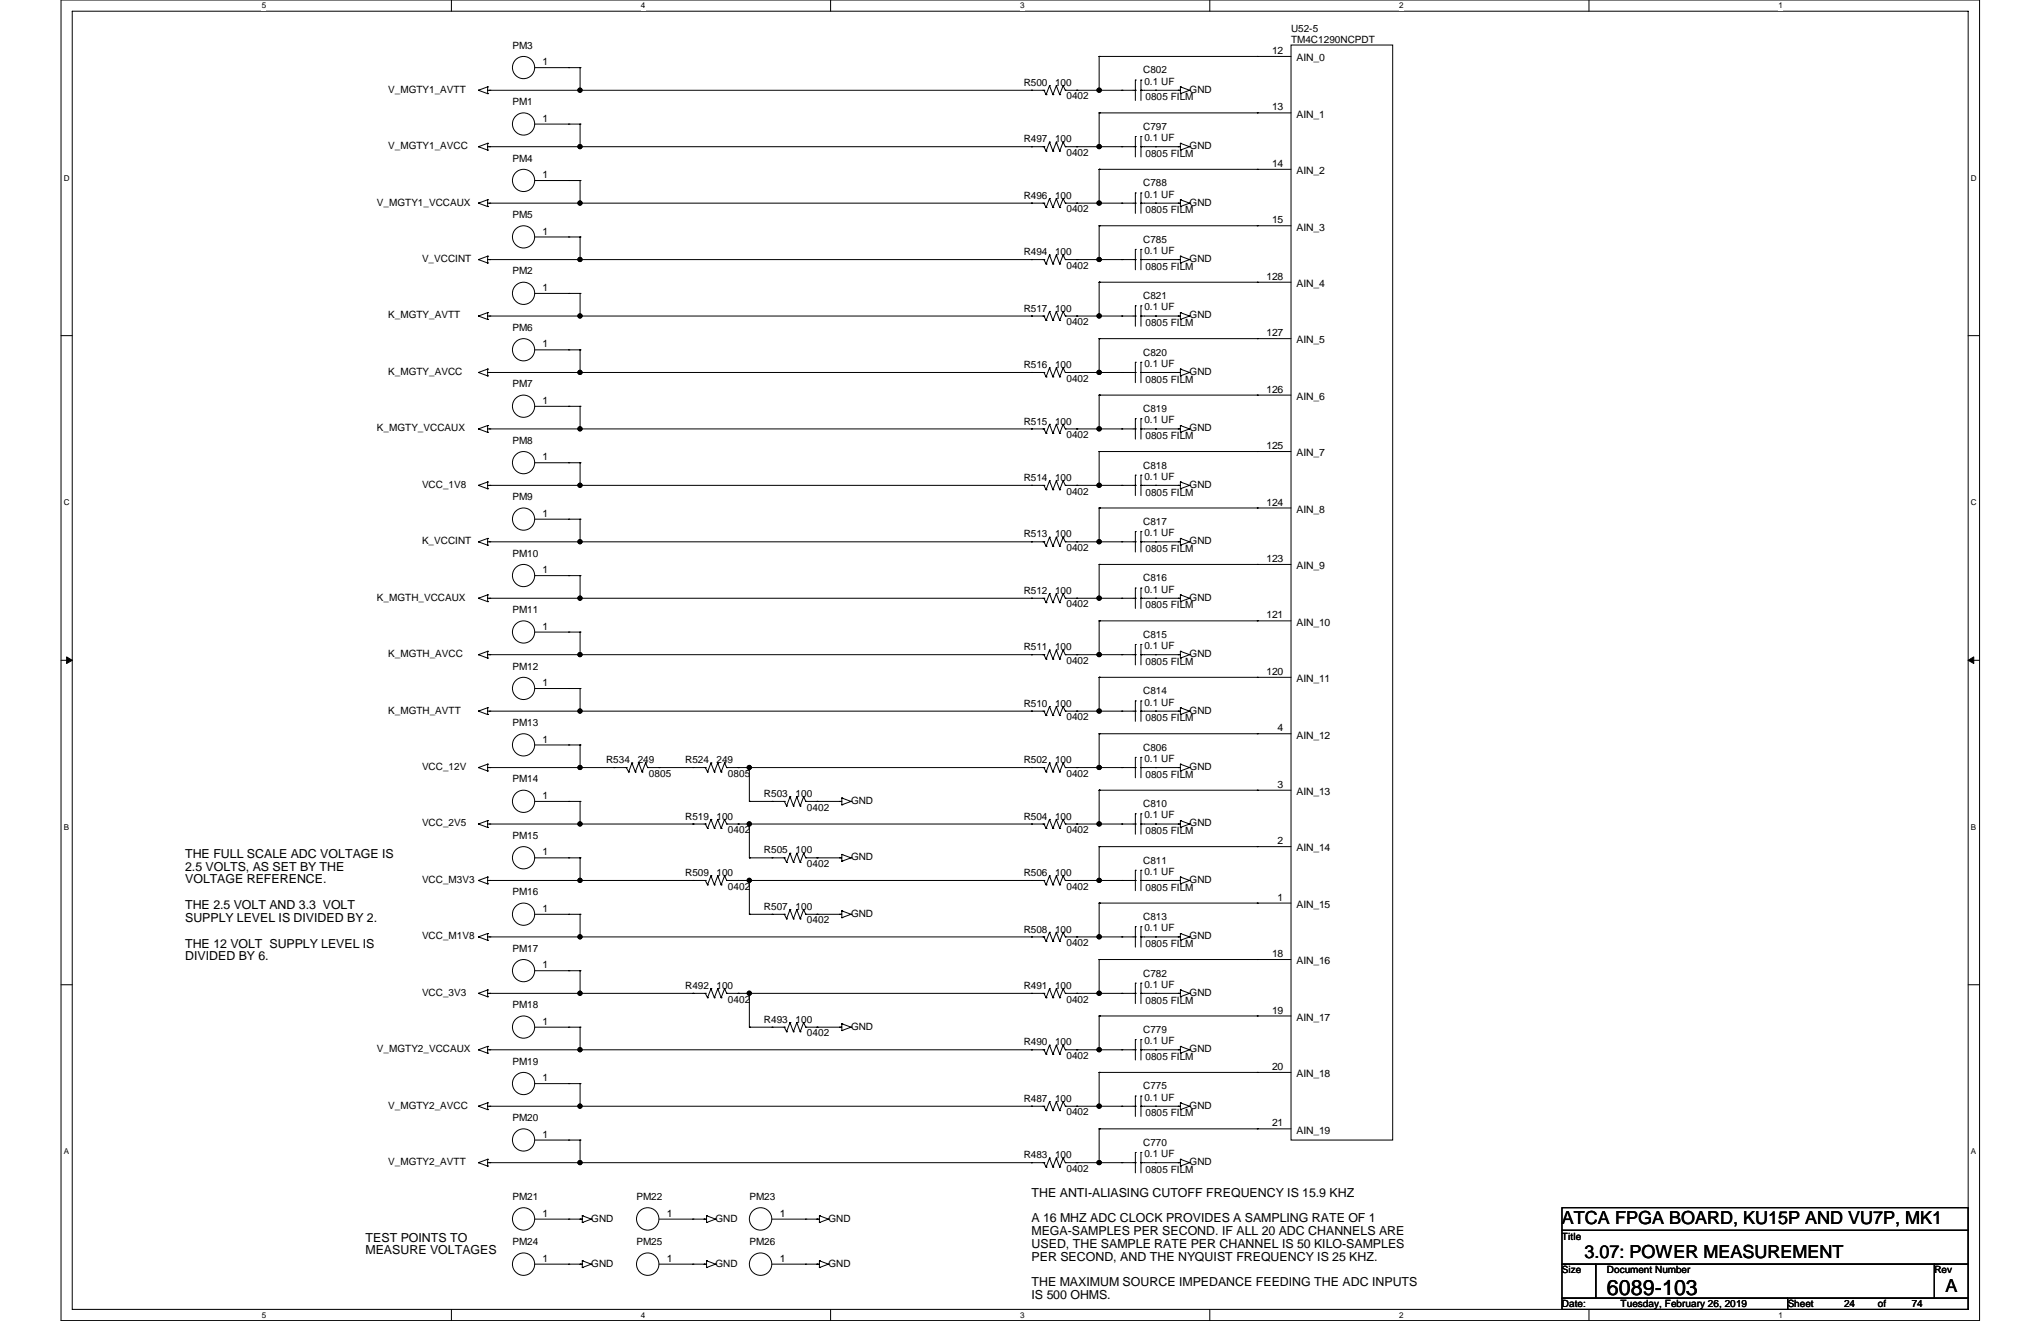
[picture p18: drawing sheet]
<svg xmlns="http://www.w3.org/2000/svg" width="432mm" height="279mm" viewBox="0 0 432 279" stroke-linecap="round" stroke-linejoin="round" font-family="sans-serif">
<defs><g id="words">
<text font-size="4.5" x="340" y="273.9">6089-103</text>
<g font-size="3.8">
<text x="330.5" y="258.8">ATCA FPGA BOARD, KU15P AND VU7P, MK1</text>
<text x="335.2" y="266">3.07: POWER MEASUREMENT</text>
<text x="411.6" y="273.2">A</text>
</g>
<g font-size="2.6">
<text x="39.2" y="181.4">THE FULL SCALE ADC VOLTAGE IS</text>
<text x="39.2" y="184.1">2.5 VOLTS, AS SET BY THE</text>
<text x="39.2" y="186.9">VOLTAGE REFERENCE.</text>
<text x="39.2" y="192.3">THE 2.5 VOLT AND 3.3 VOLT</text>
<text x="39.2" y="195">SUPPLY LEVEL IS DIVIDED BY 2.</text>
<text x="39.2" y="200.4">THE 12 VOLT SUPPLY LEVEL IS</text>
<text x="39.2" y="203.1">DIVIDED BY 6.</text>
<text x="218.2" y="253.1">THE ANTI-ALIASING CUTOFF FREQUENCY IS 15.9 KHZ</text>
<text x="77.3" y="262.6">TEST POINTS TO</text>
<text x="218.2" y="258.5">A 16 MHZ ADC CLOCK PROVIDES A SAMPLING RATE OF 1</text>
<text x="218.2" y="261.2">MEGA-SAMPLES PER SECOND. IF ALL 20 ADC CHANNELS ARE</text>
<text x="218.2" y="263.9">USED, THE SAMPLE RATE PER CHANNEL IS 50 KILO-SAMPLES</text>
<text x="77.3" y="265.3">MEASURE VOLTAGES</text>
<text x="218.2" y="266.6">PER SECOND, AND THE NYQUIST FREQUENCY IS 25 KHZ.</text>
<text x="218.2" y="272">THE MAXIMUM SOURCE IMPEDANCE FEEDING THE ADC INPUTS</text>
<text x="218.2" y="274.7">IS 500 OHMS.</text>
</g>
<g font-size="2.2">
<text x="269.1" y="11.4">12</text>
<text x="114.8" y="13.8">1</text>
<text x="274.3" y="13">AIN_0</text>
<text x="269.1" y="23.4">13</text>
<text x="114.8" y="25.7">1</text>
<text x="274.3" y="24.9">AIN_1</text>
<text x="269.1" y="35.3">14</text>
<text x="114.8" y="37.7">1</text>
<text x="274.3" y="36.8">AIN_2</text>
<text x="269.1" y="47.2">15</text>
<text x="114.8" y="49.6">1</text>
<text x="274.3" y="48.8">AIN_3</text>
<text x="267.9" y="59.2">128</text>
<text x="114.8" y="61.6">1</text>
<text x="274.3" y="60.7">AIN_4</text>
<text x="267.9" y="71.1">127</text>
<text x="114.8" y="73.5">1</text>
<text x="274.3" y="72.6">AIN_5</text>
<text x="267.9" y="83.1">126</text>
<text x="114.8" y="85.4">1</text>
<text x="274.3" y="84.6">AIN_6</text>
<text x="267.9" y="95">125</text>
<text x="114.8" y="97.4">1</text>
<text x="274.3" y="96.5">AIN_7</text>
<text x="267.9" y="106.9">124</text>
<text x="114.8" y="109.3">1</text>
<text x="274.3" y="108.5">AIN_8</text>
<text x="267.9" y="118.9">123</text>
<text x="114.8" y="121.2">1</text>
<text x="274.3" y="120.4">AIN_9</text>
<text x="267.9" y="130.8">121</text>
<text x="114.8" y="133.2">1</text>
<text x="274.3" y="132.3">AIN_10</text>
<text x="267.9" y="142.7">120</text>
<text x="114.8" y="145.1">1</text>
<text x="274.3" y="144.3">AIN_11</text>
<text x="270.3" y="154.7">4</text>
<text x="114.8" y="157.1">1</text>
<text x="274.3" y="156.2">AIN_12</text>
<text x="270.3" y="166.6">3</text>
<text x="114.8" y="169">1</text>
<text x="274.3" y="168.1">AIN_13</text>
<text x="270.3" y="178.6">2</text>
<text x="114.8" y="180.9">1</text>
<text x="274.3" y="180.1">AIN_14</text>
<text x="270.3" y="190.5">1</text>
<text x="114.8" y="192.9">1</text>
<text x="274.3" y="192">AIN_15</text>
<text x="269.1" y="202.4">18</text>
<text x="274.3" y="204">AIN_16</text>
<text x="114.8" y="204.8">1</text>
<text x="269.1" y="214.4">19</text>
<text x="274.3" y="215.9">AIN_17</text>
<text x="114.8" y="216.7">1</text>
<text x="269.1" y="226.3">20</text>
<text x="274.3" y="227.8">AIN_18</text>
<text x="114.8" y="228.7">1</text>
<text x="269.1" y="238.3">21</text>
<text x="274.3" y="239.8">AIN_19</text>
<text x="114.8" y="240.6">1</text>
<text x="114.8" y="257.3">1</text>
<text x="141.1" y="257.3">1</text>
<text x="165" y="257.3">1</text>
<text x="114.8" y="266.9">1</text>
<text x="141.1" y="266.9">1</text>
<text x="165" y="266.9">1</text>
</g>
<g font-size="2.1">
<text x="108.4" y="10.3">PM3</text>
<text x="273.1" y="6.7">U52-5</text>
<text x="273.1" y="9.1">TM4C1290NCPDT</text>
<text x="241.9" y="15.5">C802</text>
<text x="242.1" y="17.9">0.1 UF</text>
<text x="82.1" y="19.6">V_MGTY1_AVTT</text>
<text x="108.4" y="22.2">PM1</text>
<text x="216.6" y="18.2">R500</text>
<text x="223.2" y="18.2">100</text>
<text x="225.6" y="21">0402</text>
<text x="242.4" y="21.3">0805 FILM</text>
<text x="251.7" y="19.6">GND</text>
<text x="241.9" y="27.5">C797</text>
<text x="242.1" y="29.8">0.1 UF</text>
<text x="82.1" y="31.5">V_MGTY1_AVCC</text>
<text x="108.4" y="34.2">PM4</text>
<text x="216.6" y="30.1">R497</text>
<text x="223.2" y="30.1">100</text>
<text x="225.6" y="33">0402</text>
<text x="242.4" y="33.2">0805 FILM</text>
<text x="251.7" y="31.5">GND</text>
<text x="241.9" y="39.4">C788</text>
<text x="242.1" y="41.8">0.1 UF</text>
<text x="79.8" y="43.5">V_MGTY1_VCCAUX</text>
<text x="108.4" y="46.1">PM5</text>
<text x="216.6" y="42">R496</text>
<text x="223.2" y="42">100</text>
<text x="225.6" y="44.9">0402</text>
<text x="242.4" y="45.1">0805 FILM</text>
<text x="251.7" y="43.5">GND</text>
<text x="216.6" y="54">R494</text>
<text x="223.2" y="54">100</text>
<text x="241.9" y="51.4">C785</text>
<text x="242.1" y="53.7">0.1 UF</text>
<text x="89.3" y="55.4">V_VCCINT</text>
<text x="108.4" y="58">PM2</text>
<text x="225.6" y="56.9">0402</text>
<text x="242.4" y="57.1">0805 FILM</text>
<text x="251.7" y="55.4">GND</text>
<text x="216.6" y="65.9">R517</text>
<text x="223.2" y="65.9">100</text>
<text x="241.9" y="63.3">C821</text>
<text x="242.1" y="65.7">0.1 UF</text>
<text x="82.1" y="67.4">K_MGTY_AVTT</text>
<text x="108.4" y="70">PM6</text>
<text x="225.6" y="68.8">0402</text>
<text x="242.4" y="69">0805 FILM</text>
<text x="251.7" y="67.4">GND</text>
<text x="216.6" y="77.9">R516</text>
<text x="223.2" y="77.9">100</text>
<text x="241.9" y="75.2">C820</text>
<text x="242.1" y="77.6">0.1 UF</text>
<text x="82.1" y="79.3">K_MGTY_AVCC</text>
<text x="108.4" y="81.9">PM7</text>
<text x="225.6" y="80.7">0402</text>
<text x="242.4" y="80.9">0805 FILM</text>
<text x="251.7" y="79.3">GND</text>
<text x="216.6" y="89.8">R515</text>
<text x="223.2" y="89.8">100</text>
<text x="241.9" y="87.2">C819</text>
<text x="242.1" y="89.5">0.1 UF</text>
<text x="79.8" y="91.2">K_MGTY_VCCAUX</text>
<text x="108.4" y="93.9">PM8</text>
<text x="225.6" y="92.7">0402</text>
<text x="242.4" y="92.9">0805 FILM</text>
<text x="251.7" y="91.2">GND</text>
<text x="216.6" y="101.7">R514</text>
<text x="223.2" y="101.7">100</text>
<text x="241.9" y="99.1">C818</text>
<text x="242.1" y="101.5">0.1 UF</text>
<text x="89.3" y="103.2">VCC_1V8</text>
<text x="108.4" y="105.8">PM9</text>
<text x="225.6" y="104.6">0402</text>
<text x="242.4" y="104.8">0805 FILM</text>
<text x="251.7" y="103.2">GND</text>
<text x="216.6" y="113.7">R513</text>
<text x="223.2" y="113.7">100</text>
<text x="241.9" y="111">C817</text>
<text x="242.1" y="113.4">0.1 UF</text>
<text x="89.3" y="115.1">K_VCCINT</text>
<text x="108.4" y="117.7">PM10</text>
<text x="225.6" y="116.5">0402</text>
<text x="242.4" y="116.8">0805 FILM</text>
<text x="251.7" y="115.1">GND</text>
<text x="216.6" y="125.6">R512</text>
<text x="223.2" y="125.6">100</text>
<text x="241.9" y="123">C816</text>
<text x="242.1" y="125.3">0.1 UF</text>
<text x="79.8" y="127">K_MGTH_VCCAUX</text>
<text x="108.4" y="129.7">PM11</text>
<text x="225.6" y="128.5">0402</text>
<text x="242.4" y="128.7">0805 FILM</text>
<text x="251.7" y="127">GND</text>
<text x="216.6" y="137.5">R511</text>
<text x="223.2" y="137.5">100</text>
<text x="241.9" y="134.9">C815</text>
<text x="242.1" y="137.3">0.1 UF</text>
<text x="82.1" y="139">K_MGTH_AVCC</text>
<text x="108.4" y="141.6">PM12</text>
<text x="225.6" y="140.4">0402</text>
<text x="242.4" y="140.6">0805 FILM</text>
<text x="251.7" y="139">GND</text>
<text x="216.6" y="149.5">R510</text>
<text x="223.2" y="149.5">100</text>
<text x="241.9" y="146.9">C814</text>
<text x="242.1" y="149.2">0.1 UF</text>
<text x="82.1" y="150.9">K_MGTH_AVTT</text>
<text x="108.4" y="153.5">PM13</text>
<text x="225.6" y="152.4">0402</text>
<text x="242.4" y="152.6">0805 FILM</text>
<text x="251.7" y="150.9">GND</text>
<text x="128.2" y="161.4">R534</text>
<text x="134.9" y="161.4">249</text>
<text x="144.9" y="161.4">R524</text>
<text x="151.6" y="161.4">249</text>
<text x="216.6" y="161.4">R502</text>
<text x="223.2" y="161.4">100</text>
<text x="241.9" y="158.8">C806</text>
<text x="242.1" y="161.2">0.1 UF</text>
<text x="89.3" y="162.9">VCC_12V</text>
<text x="108.4" y="165.5">PM14</text>
<text x="137.3" y="164.3">0805</text>
<text x="154" y="164.3">0805</text>
<text x="225.6" y="164.3">0402</text>
<text x="242.4" y="164.5">0805 FILM</text>
<text x="251.7" y="162.9">GND</text>
<text x="144.9" y="173.4">R519</text>
<text x="151.6" y="173.4">100</text>
<text x="161.6" y="168.6">R503</text>
<text x="168.3" y="168.6">100</text>
<text x="170.7" y="171.4">0402</text>
<text x="180" y="170">GND</text>
<text x="216.6" y="173.4">R504</text>
<text x="223.2" y="173.4">100</text>
<text x="241.9" y="170.7">C810</text>
<text x="242.1" y="173.1">0.1 UF</text>
<text x="89.3" y="174.8">VCC_2V5</text>
<text x="108.4" y="177.4">PM15</text>
<text x="154" y="176.2">0402</text>
<text x="225.6" y="176.2">0402</text>
<text x="242.4" y="176.4">0805 FILM</text>
<text x="251.7" y="174.8">GND</text>
<text x="144.9" y="185.3">R509</text>
<text x="151.6" y="185.3">100</text>
<text x="161.6" y="180.5">R505</text>
<text x="168.3" y="180.5">100</text>
<text x="170.7" y="183.4">0402</text>
<text x="180" y="181.9">GND</text>
<text x="216.6" y="185.3">R506</text>
<text x="223.2" y="185.3">100</text>
<text x="241.9" y="182.7">C811</text>
<text x="242.1" y="185">0.1 UF</text>
<text x="89.3" y="186.7">VCC_M3V3</text>
<text x="108.4" y="189.4">PM16</text>
<text x="154" y="188.2">0402</text>
<text x="225.6" y="188.2">0402</text>
<text x="242.4" y="188.4">0805 FILM</text>
<text x="251.7" y="186.7">GND</text>
<text x="161.6" y="192.4">R507</text>
<text x="168.3" y="192.4">100</text>
<text x="170.7" y="195.3">0402</text>
<text x="180" y="193.9">GND</text>
<text x="216.6" y="197.2">R508</text>
<text x="223.2" y="197.2">100</text>
<text x="241.9" y="194.6">C813</text>
<text x="242.1" y="197">0.1 UF</text>
<text x="89.3" y="198.7">VCC_M1V8</text>
<text x="108.4" y="201.3">PM17</text>
<text x="225.6" y="200.1">0402</text>
<text x="242.4" y="200.3">0805 FILM</text>
<text x="251.7" y="198.7">GND</text>
<text x="144.9" y="209.2">R492</text>
<text x="151.6" y="209.2">100</text>
<text x="216.6" y="209.2">R491</text>
<text x="223.2" y="209.2">100</text>
<text x="241.9" y="206.5">C782</text>
<text x="242.1" y="208.9">0.1 UF</text>
<text x="89.3" y="210.6">VCC_3V3</text>
<text x="108.4" y="213.2">PM18</text>
<text x="154" y="212">0402</text>
<text x="225.6" y="212">0402</text>
<text x="242.4" y="212.3">0805 FILM</text>
<text x="251.7" y="210.6">GND</text>
<text x="161.6" y="216.3">R493</text>
<text x="168.3" y="216.3">100</text>
<text x="170.7" y="219.2">0402</text>
<text x="180" y="217.8">GND</text>
<text x="216.6" y="221.1">R490</text>
<text x="223.2" y="221.1">100</text>
<text x="241.9" y="218.5">C779</text>
<text x="242.1" y="220.9">0.1 UF</text>
<text x="79.8" y="222.5">V_MGTY2_VCCAUX</text>
<text x="108.4" y="225.2">PM19</text>
<text x="225.6" y="224">0402</text>
<text x="242.4" y="224.2">0805 FILM</text>
<text x="251.7" y="222.5">GND</text>
<text x="216.6" y="233">R487</text>
<text x="223.2" y="233">100</text>
<text x="241.9" y="230.4">C775</text>
<text x="242.1" y="232.8">0.1 UF</text>
<text x="82.1" y="234.5">V_MGTY2_AVCC</text>
<text x="108.4" y="237.1">PM20</text>
<text x="225.6" y="235.9">0402</text>
<text x="242.4" y="236.1">0805 FILM</text>
<text x="251.7" y="234.5">GND</text>
<text x="216.6" y="245">R483</text>
<text x="223.2" y="245">100</text>
<text x="241.9" y="242.4">C770</text>
<text x="242.1" y="244.7">0.1 UF</text>
<text x="82.1" y="246.4">V_MGTY2_AVTT</text>
<text x="225.6" y="247.9">0402</text>
<text x="242.4" y="248.1">0805 FILM</text>
<text x="251.7" y="246.4">GND</text>
<text x="108.4" y="253.8">PM21</text>
<text x="134.7" y="253.8">PM22</text>
<text x="158.5" y="253.8">PM23</text>
<text x="108.4" y="263.4">PM24</text>
<text x="125.1" y="258.4">GND</text>
<text x="134.7" y="263.4">PM25</text>
<text x="151.4" y="258.4">GND</text>
<text x="158.5" y="263.4">PM26</text>
<text x="175.3" y="258.4">GND</text>
<text x="330.5" y="262.2">Title</text>
<text x="125.1" y="267.9">GND</text>
<text x="151.4" y="267.9">GND</text>
<text x="175.3" y="267.9">GND</text>
<text x="330.5" y="269.3">Size</text>
<text x="340" y="269.3">Document Number</text>
<text x="409.2" y="269.3">Rev</text>
<text x="330.5" y="276.5">Date:</text>
<text x="342.9" y="276.5">Tuesday, February 26, 2019</text>
<text x="378.2" y="276.5">Sheet</text>
<text x="390.1" y="276.5">24</text>
<text x="397.3" y="276.5">of</text>
<text x="404.5" y="276.5">74</text>
</g>
<g font-size="1.7">
<text x="55.4" y="1.8">5</text>
<text x="135.6" y="1.8">4</text>
<text x="215.8" y="1.8">3</text>
<text x="296" y="1.8">2</text>
<text x="376.3" y="1.8">1</text>
<text x="13.5" y="38.2">D</text>
<text x="417" y="38.2">D</text>
<text x="13.5" y="106.8">C</text>
<text x="417" y="106.8">C</text>
<text x="13.5" y="175.5">B</text>
<text x="417" y="175.5">B</text>
<text x="13.5" y="244.1">A</text>
<text x="417" y="244.1">A</text>
<text x="55.4" y="278.7">5</text>
<text x="135.6" y="278.7">4</text>
<text x="215.8" y="278.7">3</text>
<text x="296" y="278.7">2</text>
<text x="376.3" y="278.7">1</text>
</g>
</g></defs>
<path d="M12.9 0h405.9v279.3h-405.9zM15.3 2.4h401.1v274.5h-401.1z" fill="none" stroke="#000" stroke-width=".21"/>
<g fill="#fff">
<path d="M55.4 .3h.9v1.9h-.9z"/>
<path d="M55.4 277.2h.9v1.9h-.9z"/>
</g>
<path d="M95.5 0v2.4M95.5 276.9v2.4" fill="none" stroke="#000" stroke-width=".21"/>
<g fill="#fff">
<path d="M135.6 .3h.9v1.9h-.9z"/>
<path d="M135.6 277.2h.9v1.9h-.9z"/>
</g>
<path d="M175.7 0v2.4M175.7 276.9v2.4" fill="none" stroke="#000" stroke-width=".21"/>
<g fill="#fff">
<path d="M215.8 .3h.9v1.9h-.9z"/>
<path d="M215.8 277.2h.9v1.9h-.9z"/>
</g>
<path d="M255.9 0v2.4M255.9 276.9v2.4" fill="none" stroke="#000" stroke-width=".21"/>
<g fill="#fff">
<path d="M296 .3h1v1.9h-1z"/>
<path d="M296 277.2h1v1.9h-1z"/>
</g>
<path d="M336.2 0v2.4M336.2 276.9v2.4" fill="none" stroke="#000" stroke-width=".21"/>
<g fill="#fff">
<path d="M376.3 .3h.9v1.9h-.9z"/>
<path d="M376.3 277.2h.9v1.9h-.9z"/>
<path d="M13.5 36.7h1.2v1.9h-1.2z"/>
<path d="M417 36.7h1.2v1.9h-1.2z"/>
<path d="M13.5 105.3h1.2v1.9h-1.2z"/>
<path d="M417 105.3h1.2v1.9h-1.2z"/>
</g>
<path d="M12.9 71h2.4M416.4 71h2.4" fill="none" stroke="#000" stroke-width=".21"/>
<g fill="#fff">
<path d="M13.5 173.9h1.1v2h-1.1z"/>
<path d="M417 173.9h1.1v2h-1.1z"/>
</g>
<path d="M12.9 139.7h2.4M416.4 139.7h2.4" fill="none" stroke="#000" stroke-width=".21"/>
<path d="M14.1 138.9v1.4l1.2-.6zM416.4 139.7l1.2 .6v-1.4z" fill="#000" stroke="#000" stroke-width=".21"/>
<g fill="#fff">
<path d="M13.5 242.6h1.1v1.9h-1.1z"/>
<path d="M417 242.6h1.1v1.9h-1.1z"/>
</g>
<g fill="none" stroke="#000" stroke-width=".21">
<path d="M101.2 19.1h.1M101.2 19.1l2 .7M103.2 19.8h.1M103.2 18.4h.1M103.2 18.4v1.4M103.2 18.4l-2 .7M103.6 19.1h.1M113.2 14.3h9.5M120.4 14.3h.1M122.7 14.3h.1M122.7 14.3v4.8M122.7 19.1h.1"/>
<path d="M218.2 19.1h.1M220.9 19.1h.1M220.9 19.1h-117.7M220.9 19.1l.4 .9M222 18.1h.1M222 18.1l-.7 1.9M222 18.1l.8 1.9M223.5 18.1h.1M223.5 18.1l-.7 1.9M223.5 18.1l.7 1.9M224.9 18.1h.1M224.9 18.1l-.7 1.9"/>
<path d="M224.9 18.1l.5 1M225.4 19.1h.1M225.4 19.1h14.8M227.8 19.1h.1M232.5 19.1h.1M232.5 11.9h.1M232.5 11.9h40.6M232.5 11.9v7.2M237.3 19.1h.1M240.2 19.1h.1M240.2 16.9h.1M240.2 16.9v4.4"/>
<path d="M241.4 16.9h.1M241.4 19.1h.1M241.4 19.1h8.3M241.4 16.9v4.4M244.5 19.1h.1M249.3 19.1h.1M249.7 19.8h.1M249.7 18.4h.1M249.7 18.4v1.4M249.7 18.4l2 .7M251.7 19.1h.1M251.7 19.1l-2 .7"/>
<path d="M266 11.9h.1M273.1 9.5h21.5v231.6h-21.5zM101.2 31h.1M101.2 31l2 .7M103.2 31.7h.1M103.2 30.3h.1M103.2 30.3v1.4M103.2 30.3l-2 .7M103.6 31h.1M113.2 38.2h9.5M113.2 26.2h9.5M120.4 38.2h.1"/>
<path d="M120.4 26.2h.1M122.7 31h.1M122.7 38.2h.1M122.7 26.2h.1M122.7 26.2v4.8M122.7 38.2v4.8M218.2 31h.1M220.9 31h.1M220.9 31h-117.7M220.9 31l.4 1M221.3 20h.1M221.3 32h.1"/>
<path d="M222 30.1h.1M222 30.1l-.7 1.9M222 30.1l.8 1.9M222.8 20h.1M222.8 32h.1M223.5 30.1h.1M223.5 30.1l-.7 1.9M223.5 30.1l.7 1.9M224.2 20h.1M224.2 32h.1M224.9 30.1h.1M224.9 30.1l-.7 1.9"/>
<path d="M224.9 30.1l.5 .9M225.4 31h.1M225.4 31h14.8M227.8 31h.1M232.5 23.9h.1M232.5 31h.1M232.5 23.9h40.6M232.5 23.9v7.1M232.5 35.8h.1M232.5 35.8h40.6M232.5 35.8v7.2M237.3 31h.1"/>
<path d="M240.2 31h.1M240.2 28.9h.1M240.2 28.9v4.3M241.4 28.9h.1M241.4 31h.1M241.4 31h8.3M241.4 28.9v4.3M244.5 31h.1M249.3 31h.1M249.7 31.7h.1M249.7 30.3h.1M249.7 30.3v1.4"/>
<path d="M249.7 30.3l2 .7M251.7 31h.1M251.7 31l-2 .7M266 23.9h.1M266 35.8h.1M101.2 54.9h.1M101.2 43h.1M101.2 54.9l2 .7M101.2 43l2 .7M103.2 55.6h.1M103.2 54.2h.1M103.2 43.7h.1"/>
<path d="M103.2 42.2h.1M103.2 42.2v1.5M103.2 54.2v1.4M103.2 54.2l-2 .7M103.2 42.2l-2 .8M103.6 54.9h.1M103.6 43h.1M113.2 50.1h9.5M120.4 50.1h.1M122.7 50.1h.1M122.7 50.1v4.8M122.7 43h.1"/>
<path d="M122.7 54.9h.1M218.2 43h.1M218.2 54.9h.1M220.9 54.9h.1M220.9 54.9h-117.7M220.9 54.9l.4 .9M220.9 43h.1M220.9 43h-117.7M220.9 43l.4 .9M221.3 55.8h.1M221.3 43.9h.1M222 53.9h.1"/>
<path d="M222 53.9l-.7 1.9M222 53.9l.8 1.9M222 42h.1M222 42l-.7 1.9M222 42l.8 1.9M222.8 55.8h.1M222.8 43.9h.1M223.5 53.9h.1M223.5 53.9l-.7 1.9M223.5 53.9l.7 1.9M223.5 42h.1M223.5 42l-.7 1.9"/>
<path d="M223.5 42l.7 1.9M224.2 55.8h.1M224.2 43.9h.1M224.9 53.9h.1M224.9 53.9l-.7 1.9M224.9 53.9l.5 1M224.9 42h.1M224.9 42l-.7 1.9M224.9 42l.5 1M225.4 54.9h.1M225.4 43h.1M225.4 54.9h14.8"/>
<path d="M227.8 43h.1M227.8 54.9h.1M232.5 59.7h.1M232.5 59.7h40.6M232.5 59.7v7.1M232.5 43h.1M232.5 47.8h.1M232.5 54.9h.1M232.5 47.8h40.6M232.5 47.8v7.1M237.3 54.9h.1M237.3 43h.1"/>
<path d="M240.2 54.9h.1M240.2 52.7h.1M240.2 43h.1M240.2 40.8h.1M240.2 43h-14.8M240.2 40.8v4.3M240.2 52.7v4.4M241.4 52.7h.1M241.4 54.9h.1M241.4 40.8h.1M241.4 43h.1M241.4 43h8.3"/>
<path d="M241.4 54.9h8.3M241.4 40.8v4.3M241.4 52.7v4.4M244.5 54.9h.1M244.5 43h.1M249.3 43h.1M249.3 54.9h.1M249.7 43.7h.1M249.7 42.2h.1M249.7 55.6h.1M249.7 54.2h.1M249.7 42.2v1.5"/>
<path d="M249.7 54.2v1.4M249.7 42.2l2 .8M249.7 54.2l2 .7M251.7 43h.1M251.7 54.9h.1M251.7 43l-2 .7M251.7 54.9l-2 .7M266 47.8h.1M266 59.7h.1M101.2 78.8h.1M101.2 66.8h.1M101.2 78.8l2 .7"/>
<path d="M101.2 66.8l2 .8M103.2 79.5h.1M103.2 78.1h.1M103.2 67.6h.1M103.2 66.1h.1M103.2 66.1v1.5M103.2 78.1v1.4M103.2 78.1l-2 .7M103.2 66.1l-2 .7M103.6 78.8h.1M103.6 66.8h.1M113.2 62.1h9.5"/>
<path d="M120.4 74h.1M120.4 62.1h.1M122.7 66.8h.1M122.7 74h.1M122.7 62.1h.1M122.7 74h-9.5M122.7 62.1v4.7M122.7 74v4.8M122.7 78.8h.1M218.2 66.8h.1M218.2 78.8h.1M220.9 66.8h.1"/>
<path d="M220.9 66.8h-117.7M220.9 66.8l.4 1M220.9 78.8h.1M220.9 78.8h-117.7M220.9 78.8l.4 .9M221.3 67.8h.1M221.3 79.7h.1M222 65.9h.1M222 65.9l-.7 1.9M222 65.9l.8 1.9M222 77.8h.1M222 77.8l-.7 1.9"/>
<path d="M222 77.8l.8 1.9M222.8 67.8h.1M222.8 79.7h.1M223.5 65.9h.1M223.5 65.9l-.7 1.9M223.5 65.9l.7 1.9M223.5 77.8h.1M223.5 77.8l-.7 1.9M223.5 77.8l.7 1.9M224.2 67.8h.1M224.2 79.7h.1M224.9 65.9h.1"/>
<path d="M224.9 65.9l-.7 1.9M224.9 65.9l.5 .9M224.9 77.8h.1M224.9 77.8l-.7 1.9M224.9 77.8l.5 1M225.4 66.8h.1M225.4 78.8h.1M225.4 66.8h14.8M225.4 78.8h14.8M227.8 66.8h.1M227.8 78.8h.1M232.5 66.8h.1"/>
<path d="M232.5 71.6h.1M232.5 71.6h40.6M232.5 71.6v7.2M232.5 78.8h.1M237.3 78.8h.1M237.3 66.8h.1M240.2 66.8h.1M240.2 64.7h.1M240.2 64.7v4.3M240.2 78.8h.1M240.2 76.6h.1M240.2 76.6v4.3"/>
<path d="M241.4 64.7h.1M241.4 66.8h.1M241.4 66.8h8.3M241.4 64.7v4.3M241.4 76.6h.1M241.4 78.8h.1M241.4 78.8h8.3M241.4 76.6v4.3M244.5 78.8h.1M244.5 66.8h.1M249.3 66.8h.1M249.3 78.8h.1"/>
<path d="M249.7 67.6h.1M249.7 66.1h.1M249.7 79.5h.1M249.7 78.1h.1M249.7 66.1v1.5M249.7 78.1v1.4M249.7 66.1l2 .7M249.7 78.1l2 .7M251.7 66.8h.1M251.7 78.8h.1M251.7 66.8l-2 .8M251.7 78.8l-2 .7"/>
<path d="M266 71.6h.1M101.2 90.7h.1M101.2 90.7l2 .7M103.2 91.4h.1M103.2 90h.1M103.2 90v1.4M103.2 90l-2 .7M103.6 90.7h.1M113.2 85.9h9.5M120.4 97.9h.1M120.4 85.9h.1M122.7 97.9h.1"/>
<path d="M122.7 85.9h.1M122.7 97.9h-9.5M122.7 85.9v4.8M122.7 97.9v4.8M122.7 90.7h.1M218.2 90.7h.1M220.9 90.7h.1M220.9 90.7h-117.7M220.9 90.7l.4 1M221.3 91.7h.1M222 89.7h.1M222 89.7l-.7 2"/>
<path d="M222 89.7l.8 2M222.8 91.7h.1M223.5 89.7h.1M223.5 89.7l-.7 2M223.5 89.7l.7 2M224.2 91.7h.1M224.9 89.7h.1M224.9 89.7l-.7 2M224.9 89.7l.5 1M225.4 90.7h.1M225.4 90.7h14.8M227.8 90.7h.1"/>
<path d="M232.5 83.6h.1M232.5 90.7h.1M232.5 95.5h.1M232.5 95.5h40.6M232.5 83.6h40.6M232.5 83.6v7.1M232.5 95.5v7.2M237.3 90.7h.1M240.2 90.7h.1M240.2 88.6h.1M240.2 88.6v4.3M241.4 88.6h.1"/>
<path d="M241.4 90.7h.1M241.4 90.7h8.3M241.4 88.6v4.3M244.5 90.7h.1M249.3 90.7h.1M249.7 91.4h.1M249.7 90h.1M249.7 90v1.4M249.7 90l2 .7M251.7 90.7h.1M251.7 90.7l-2 .7M266 95.5h.1"/>
<path d="M266 83.6h.1M101.2 102.7h.1M101.2 114.6h.1M101.2 102.7l2 .7M101.2 114.6l2 .7M103.2 103.4h.1M103.2 101.9h.1M103.2 115.3h.1M103.2 113.9h.1M103.2 101.9v1.5M103.2 113.9v1.4M103.2 101.9l-2 .8"/>
<path d="M103.2 113.9l-2 .7M103.6 102.7h.1M103.6 114.6h.1M113.2 109.8h9.5M120.4 109.8h.1M122.7 109.8h.1M122.7 109.8v4.8M122.7 102.7h.1M122.7 114.6h.1M218.2 102.7h.1M218.2 114.6h.1M220.9 102.7h.1"/>
<path d="M220.9 102.7h-117.7M220.9 102.7l.4 .9M220.9 114.6h.1M220.9 114.6h-117.7M220.9 114.6l.4 .9M221.3 103.6h.1M221.3 115.5h.1M222 101.7h.1M222 101.7l-.7 1.9M222 101.7l.8 1.9M222 113.6h.1M222 113.6l-.7 1.9"/>
<path d="M222 113.6l.8 1.9M222.8 103.6h.1M222.8 115.5h.1M223.5 101.7h.1M223.5 101.7l-.7 1.9M223.5 101.7l.7 1.9M223.5 113.6h.1M223.5 113.6l-.7 1.9M223.5 113.6l.7 1.9M224.2 103.6h.1M224.2 115.5h.1M224.9 101.7h.1"/>
<path d="M224.9 101.7l-.7 1.9M224.9 101.7l.5 1M224.9 113.6h.1M224.9 113.6l-.7 1.9M224.9 113.6l.5 1M225.4 102.7h.1M225.4 114.6h.1M225.4 102.7h14.8M225.4 114.6h14.8M227.8 102.7h.1M227.8 114.6h.1M232.5 119.4h.1"/>
<path d="M232.5 119.4v7.1M232.5 102.7h.1M232.5 107.4h.1M232.5 114.6h.1M232.5 107.4h40.6M232.5 107.4v7.2M232.5 119.4h40.6M237.3 114.6h.1M237.3 102.7h.1M240.2 114.6h.1M240.2 112.4h.1M240.2 112.4v4.4"/>
<path d="M240.2 102.7h.1M240.2 100.5h.1M240.2 100.5v4.3M241.4 112.4h.1M241.4 114.6h.1M241.4 112.4v4.4M241.4 100.5h.1M241.4 102.7h.1M241.4 102.7h8.3M241.4 100.5v4.3M244.5 114.6h.1M244.5 102.7h.1"/>
<path d="M249.3 102.7h.1M249.3 114.6h.1M249.7 103.4h.1M249.7 101.9h.1M249.7 115.3h.1M249.7 113.9h.1M249.7 101.9v1.5M249.7 113.9v1.4M249.7 101.9l2 .8M249.7 114.6h-8.3M249.7 113.9l2 .7M251.7 102.7h.1"/>
<path d="M251.7 114.6h.1M251.7 102.7l-2 .7M251.7 114.6l-2 .7M266 119.4h.1M266 107.4h.1M101.2 138.5h.1M101.2 126.5h.1M101.2 138.5l2 .7M101.2 126.5l2 .8M103.2 139.2h.1M103.2 137.8h.1M103.2 127.3h.1"/>
<path d="M103.2 125.8h.1M103.2 125.8v1.5M103.2 137.8v1.4M103.2 137.8l-2 .7M103.2 125.8l-2 .7M103.6 138.5h.1M103.6 126.5h.1M113.2 121.8h9.5M113.2 133.7h9.5M120.4 121.8h.1M120.4 133.7h.1M122.7 133.7h.1"/>
<path d="M122.7 121.8h.1M122.7 121.8v4.7M122.7 133.7v4.8M122.7 126.5h.1M122.7 138.5h.1M218.2 138.5h.1M218.2 126.5h.1M220.9 138.5h.1M220.9 126.5h.1M220.9 126.5h-117.7M220.9 138.5h-117.7M220.9 138.5l.4 .9"/>
<path d="M220.9 126.5l.4 1M221.3 139.4h.1M221.3 127.5h.1M222 137.5h.1M222 125.6h.1M222 137.5l-.7 1.9M222 137.5l.8 1.9M222 125.6l-.7 1.9M222 125.6l.8 1.9M222.8 139.4h.1M222.8 127.5h.1M223.5 137.5h.1"/>
<path d="M223.5 125.6h.1M223.5 137.5l-.7 1.9M223.5 137.5l.7 1.9M223.5 125.6l-.7 1.9M223.5 125.6l.7 1.9M224.2 139.4h.1M224.2 127.5h.1M224.9 137.5h.1M224.9 125.6h.1M224.9 137.5l-.7 1.9M224.9 137.5l.5 1M224.9 125.6l-.7 1.9"/>
<path d="M224.9 125.6l.5 .9M225.4 138.5h.1M225.4 126.5h.1M225.4 126.5h14.8M227.8 138.5h.1M227.8 126.5h.1M232.5 138.5h.1M232.5 126.5h.1M232.5 131.3h.1M232.5 131.3h40.6M232.5 131.3v7.2M237.3 138.5h.1"/>
<path d="M237.3 126.5h.1M240.2 138.5h.1M240.2 136.3h.1M240.2 126.5h.1M240.2 124.4h.1M240.2 138.5h-14.8M240.2 124.4v4.3M240.2 136.3v4.3M241.4 136.3h.1M241.4 138.5h.1M241.4 124.4h.1M241.4 126.5h.1"/>
<path d="M241.4 126.5h8.3M241.4 138.5h8.3M241.4 124.4v4.3M241.4 136.3v4.3M244.5 138.5h.1M244.5 126.5h.1M249.3 126.5h.1M249.3 138.5h.1M249.7 127.3h.1M249.7 125.8h.1M249.7 139.2h.1M249.7 137.8h.1"/>
<path d="M249.7 125.8v1.5M249.7 137.8v1.4M249.7 125.8l2 .7M249.7 137.8l2 .7M251.7 126.5h.1M251.7 138.5h.1M251.7 126.5l-2 .8M251.7 138.5l-2 .7M266 131.3h.1M101.2 150.4h.1M101.2 150.4l2 .7M103.2 151.1h.1"/>
<path d="M103.2 149.7h.1M103.2 149.7v1.4M103.2 149.7l-2 .7M103.6 150.4h.1M113.2 145.6h9.5M120.4 145.6h.1M120.4 157.6h.1M122.7 150.4h.1M122.7 157.6h.1M122.7 157.6h-9.5M122.7 157.6v4.7M122.7 145.6h.1"/>
<path d="M122.7 145.6v4.8M218.2 150.4h.1M220.9 150.4h.1M220.9 150.4h-117.7M220.9 150.4l.4 .9M221.3 151.3h.1M222 149.4h.1M222 149.4l-.7 1.9M222 149.4l.8 1.9M222.8 151.3h.1M223.5 149.4h.1M223.5 149.4l-.7 1.9"/>
<path d="M223.5 149.4l.7 1.9M224.2 151.3h.1M224.9 149.4h.1M224.9 149.4l-.7 1.9M224.9 149.4l.5 1M225.4 150.4h.1M225.4 150.4h14.8M227.8 150.4h.1M232.5 143.3h.1M232.5 150.4h.1M232.5 155.2h.1M232.5 155.2h40.6"/>
<path d="M232.5 143.3h40.6M232.5 143.3v7.1M232.5 155.2v7.1M237.3 150.4h.1M240.2 150.4h.1M240.2 148.3h.1M240.2 148.3v4.3M241.4 148.3h.1M241.4 150.4h.1M241.4 150.4h8.3M241.4 148.3v4.3M244.5 150.4h.1"/>
<path d="M249.3 150.4h.1M249.7 151.1h.1M249.7 149.7h.1M249.7 149.7v1.4M249.7 149.7l2 .7M251.7 150.4h.1M251.7 150.4l-2 .7M266 155.2h.1M266 143.3h.1M101.2 174.3h.1M101.2 162.3h.1M101.2 174.3l2 .7"/>
<path d="M101.2 162.3l2 .8M103.2 175h.1M103.2 173.6h.1M103.2 163.1h.1M103.2 161.6h.1M103.2 161.6v1.5M103.2 173.6v1.4M103.2 173.6l-2 .7M103.2 161.6l-2 .7M103.6 174.3h.1M103.6 162.3h.1M113.2 169.5h9.5"/>
<path d="M120.4 169.5h.1M122.7 174.3h.1M122.7 162.3h.1M122.7 169.5h.1M122.7 169.5v4.8M129.9 162.3h.1M132.5 162.3h.1M132.5 162.3h-29.3M132.5 162.3l.5 1M133 163.3h.1M133.7 161.4h.1M133.7 161.4l-.7 1.9"/>
<path d="M133.7 161.4l.7 1.9M134.4 163.3h.1M135.1 161.4h.1M135.1 161.4l-.7 1.9M135.1 161.4l.7 1.9M135.8 163.3h.1M136.6 161.4h.1M136.6 161.4l-.8 1.9M136.6 161.4l.4 .9M137 162.3h12.2M137 162.3h.1M139.4 162.3h.1"/>
<path d="M146.6 162.3h.1M146.6 174.3h.1M149.2 162.3h.1M149.2 174.3h.1M149.2 174.3h-46M149.2 162.3l.5 1M149.2 174.3l.5 .9M149.7 175.2h.1M149.7 163.3h.1M150.4 161.4h.1M150.4 161.4l-.7 1.9M150.4 161.4l.7 1.9"/>
<path d="M150.4 173.3h.1M150.4 173.3l-.7 1.9M150.4 173.3l.7 1.9M151.1 175.2h.1M151.1 163.3h.1M151.8 161.4h.1M151.8 161.4l-.7 1.9M151.8 161.4l.8 1.9M151.8 173.3h.1M151.8 173.3l-.7 1.9M151.8 173.3l.8 1.9M152.6 175.2h.1"/>
<path d="M152.6 163.3h.1M153.3 161.4h.1M153.3 161.4l-.7 1.9M153.3 161.4l.5 .9M153.3 173.3h.1M153.3 173.3l-.7 1.9M153.3 173.3l.5 1M153.8 174.3h.1M153.8 174.3h67.1M153.8 162.3h.1M156.2 162.3h.1M156.2 174.3h.1"/>
<path d="M158.5 174.3h.1M158.5 162.3h.1M158.5 169.5h.1M158.5 162.3v7.2M158.5 174.3v7.1M163.3 169.5h.1M165.9 169.5h.1M165.9 169.5h-7.4M165.9 169.5l.5 1M166.4 170.5h.1M167.1 168.5h.1M167.1 168.5l-.7 2"/>
<path d="M167.1 168.5l.8 2M167.9 170.5h.1M168.6 168.5h.1M168.6 168.5l-.7 2M168.6 168.5l.7 2M169.3 170.5h.1M170 168.5h.1M170 168.5l-.7 2M170 168.5l.5 1M170.5 169.5h.1M170.5 169.5h7.6M172.8 169.5h.1"/>
<path d="M177.6 169.5h.1M178.1 170.2h.1M178.1 168.8h.1M178.1 168.8v1.4M178.1 168.8l1.9 .7M180 169.5h.1M180 169.5l-1.9 .7M218.2 162.3h.1M218.2 174.3h.1M220.9 162.3h.1M220.9 174.3h.1M220.9 162.3h-67.1"/>
<path d="M220.9 162.3l.4 1M220.9 174.3l.4 .9M221.3 163.3h.1M221.3 175.2h.1M222 161.4h.1M222 173.3h.1M222 161.4l-.7 1.9M222 161.4l.8 1.9M222 173.3l-.7 1.9M222 173.3l.8 1.9M222.8 163.3h.1M222.8 175.2h.1"/>
<path d="M223.5 161.4h.1M223.5 173.3h.1M223.5 161.4l-.7 1.9M223.5 161.4l.7 1.9M223.5 173.3l-.7 1.9M223.5 173.3l.7 1.9M224.2 163.3h.1M224.2 175.2h.1M224.9 161.4h.1M224.9 173.3h.1M224.9 161.4l-.7 1.9M224.9 161.4l.5 .9"/>
<path d="M224.9 173.3l-.7 1.9M224.9 173.3l.5 1M225.4 162.3h.1M225.4 174.3h.1M225.4 162.3h14.8M225.4 174.3h14.8M227.8 162.3h.1M227.8 174.3h.1M232.5 162.3h.1M232.5 167.1h.1M232.5 174.3h.1M232.5 167.1h40.6"/>
<path d="M232.5 167.1v7.2M232.5 179.1h.1M232.5 179.1v7.1M232.5 179.1h40.6M237.3 162.3h.1M237.3 174.3h.1M240.2 162.3h.1M240.2 160.2h.1M240.2 160.2v4.3M240.2 174.3h.1M240.2 172.1h.1M240.2 172.1v4.3"/>
<path d="M241.4 160.2h.1M241.4 162.3h.1M241.4 162.3h8.3M241.4 160.2v4.3M241.4 172.1h.1M241.4 174.3h.1M241.4 174.3h8.3M241.4 172.1v4.3M244.5 162.3h.1M244.5 174.3h.1M249.3 162.3h.1M249.3 174.3h.1"/>
<path d="M249.7 163.1h.1M249.7 161.6h.1M249.7 175h.1M249.7 173.6h.1M249.7 161.6v1.5M249.7 173.6v1.4M249.7 161.6l2 .7M249.7 173.6l2 .7M251.7 162.3h.1M251.7 174.3h.1M251.7 162.3l-2 .8M251.7 174.3l-2 .7"/>
<path d="M266 179.1h.1M266 167.1h.1M101.2 198.2h.1M101.2 186.2h.1M101.2 198.2l2 .7M101.2 186.2l2 .7M103.2 198.9h.1M103.2 197.4h.1M103.2 186.9h.1M103.2 185.5h.1M103.2 185.5v1.4M103.2 197.4v1.5"/>
<path d="M103.2 197.4l-2 .8M103.2 185.5l-2 .7M103.6 198.2h.1M103.6 186.2h.1M113.2 193.4h9.5M120.4 181.4h.1M120.4 193.4h.1M122.7 181.4h.1M122.7 193.4h.1M122.7 181.4h-9.5M122.7 181.4v4.8M122.7 193.4v4.8"/>
<path d="M122.7 198.2h.1M122.7 186.2h.1M146.6 186.2h.1M149.2 186.2h.1M149.2 186.2h-46M149.2 186.2l.5 1M149.7 187.2h.1M150.4 185.3h.1M150.4 185.3l-.7 1.9M150.4 185.3l.7 1.9M151.1 187.2h.1M151.8 185.3h.1"/>
<path d="M151.8 185.3l-.7 1.9M151.8 185.3l.8 1.9M152.6 187.2h.1M153.3 185.3h.1M153.3 185.3l-.7 1.9M153.3 185.3l.5 .9M153.8 186.2h.1M153.8 186.2h67.1M156.2 186.2h.1M158.5 181.4h.1M158.5 193.4h.1M158.5 193.4h7.4"/>
<path d="M158.5 186.2v7.2M158.5 186.2h.1M163.3 181.4h.1M163.3 193.4h.1M165.9 181.4h.1M165.9 181.4h-7.4M165.9 181.4l.5 1M165.9 193.4h.1M165.9 193.4l.5 1M166.4 182.4h.1M166.4 194.4h.1M167.1 180.5h.1"/>
<path d="M167.1 180.5l-.7 1.9M167.1 180.5l.8 1.9M167.1 192.4h.1M167.1 192.4l-.7 2M167.1 192.4l.8 2M167.9 182.4h.1M167.9 194.4h.1M168.6 180.5h.1M168.6 180.5l-.7 1.9M168.6 180.5l.7 1.9M168.6 192.4h.1M168.6 192.4l-.7 2"/>
<path d="M168.6 192.4l.7 2M169.3 182.4h.1M169.3 194.4h.1M170 180.5h.1M170 180.5l-.7 1.9M170 180.5l.5 .9M170 192.4h.1M170 192.4l-.7 2M170 192.4l.5 1M170.5 193.4h7.6M170.5 181.4h7.6M170.5 181.4h.1"/>
<path d="M170.5 193.4h.1M172.8 181.4h.1M172.8 193.4h.1M177.6 193.4h.1M177.6 181.4h.1M178.1 194.1h.1M178.1 192.7h.1M178.1 182.2h.1M178.1 180.7h.1M178.1 180.7v1.5M178.1 192.7v1.4M178.1 192.7l1.9 .7"/>
<path d="M178.1 180.7l1.9 .7M180 193.4h.1M180 181.4h.1M180 193.4l-1.9 .7M180 181.4l-1.9 .8M218.2 186.2h.1M218.2 198.2h.1M220.9 198.2h.1M220.9 198.2h-117.7M220.9 198.2l.4 .9M220.9 186.2h.1M220.9 186.2l.4 1"/>
<path d="M221.3 199.1h.1M221.3 187.2h.1M222 197.2h.1M222 197.2l-.7 1.9M222 197.2l.8 1.9M222 185.3h.1M222 185.3l-.7 1.9M222 185.3l.8 1.9M222.8 199.1h.1M222.8 187.2h.1M223.5 197.2h.1M223.5 197.2l-.7 1.9"/>
<path d="M223.5 197.2l.7 1.9M223.5 185.3h.1M223.5 185.3l-.7 1.9M223.5 185.3l.7 1.9M224.2 199.1h.1M224.2 187.2h.1M224.9 197.2h.1M224.9 197.2l-.7 1.9M224.9 197.2l.5 1M224.9 185.3h.1M224.9 185.3l-.7 1.9M224.9 185.3l.5 .9"/>
<path d="M225.4 198.2h.1M225.4 186.2h.1M225.4 186.2h14.8M225.4 198.2h14.8M227.8 186.2h.1M227.8 198.2h.1M232.5 186.2h.1M232.5 191h.1M232.5 191h40.6M232.5 191v7.2M232.5 198.2h.1M237.3 186.2h.1"/>
<path d="M237.3 198.2h.1M240.2 186.2h.1M240.2 184.1h.1M240.2 184.1v4.3M240.2 198.2h.1M240.2 196h.1M240.2 196v4.3M241.4 184.1h.1M241.4 186.2h.1M241.4 186.2h8.3M241.4 184.1v4.3M241.4 196h.1"/>
<path d="M241.4 198.2h.1M241.4 198.2h8.3M241.4 196v4.3M244.5 186.2h.1M244.5 198.2h.1M249.3 186.2h.1M249.3 198.2h.1M249.7 186.9h.1M249.7 185.5h.1M249.7 198.9h.1M249.7 197.4h.1M249.7 185.5v1.4"/>
<path d="M249.7 197.4v1.5M249.7 185.5l2 .7M249.7 197.4l2 .8M251.7 186.2h.1M251.7 198.2h.1M251.7 186.2l-2 .7M251.7 198.2l-2 .7M266 191h.1M12.9 208.3h2.4M101.2 210.1h.1M101.2 210.1l2 .7M103.2 210.8h.1"/>
<path d="M103.2 209.4h.1M103.2 209.4v1.4M103.2 209.4l-2 .7M103.6 210.1h.1M113.2 205.3h9.5M120.4 217.3h.1M120.4 205.3h.1M122.7 205.3h.1M122.7 217.3h.1M122.7 217.3h-9.5M122.7 205.3v4.8M122.7 217.3v4.7"/>
<path d="M122.7 210.1h.1M146.6 210.1h.1M149.2 210.1h.1M149.2 210.1h-46M149.2 210.1l.5 .9M149.7 211h.1M150.4 209.1h.1M150.4 209.1l-.7 1.9M150.4 209.1l.7 1.9M151.1 211h.1M151.8 209.1h.1M151.8 209.1l-.7 1.9"/>
<path d="M151.8 209.1l.8 1.9M152.6 211h.1M153.3 209.1h.1M153.3 209.1l-.7 1.9M153.3 209.1l.5 1M153.8 210.1h67.1M153.8 210.1h.1M156.2 210.1h.1M158.5 217.3h.1M158.5 210.1v7.2M158.5 210.1h.1M163.3 217.3h.1"/>
<path d="M165.9 217.3h.1M165.9 217.3h-7.4M165.9 217.3l.5 .9M166.4 218.2h.1M167.1 216.3h.1M167.1 216.3l-.7 1.9M167.1 216.3l.8 1.9M167.9 218.2h.1M168.6 216.3h.1M168.6 216.3l-.7 1.9M168.6 216.3l.7 1.9M169.3 218.2h.1"/>
<path d="M170 216.3h.1M170 216.3l-.7 1.9M170 216.3l.5 1M170.5 217.3h.1M170.5 217.3h7.6M172.8 217.3h.1M177.6 217.3h.1M178.1 218h.1M178.1 216.5h.1M178.1 216.5v1.5M178.1 216.5l1.9 .8M180 217.3h.1"/>
<path d="M180 217.3l-1.9 .7M218.2 210.1h.1M220.9 210.1h.1M220.9 210.1l.4 .9M221.3 211h.1M222 209.1h.1M222 209.1l-.7 1.9M222 209.1l.8 1.9M222.8 211h.1M223.5 209.1h.1M223.5 209.1l-.7 1.9M223.5 209.1l.7 1.9"/>
<path d="M224.2 211h.1M224.9 209.1h.1M224.9 209.1l-.7 1.9M224.9 209.1l.5 1M225.4 210.1h.1M227.8 210.1h.1M232.5 210.1h.1M232.5 214.9h.1M232.5 214.9h40.6M232.5 214.9v7.1M232.5 202.9h.1M232.5 202.9h40.6"/>
<path d="M232.5 202.9v7.2M237.3 210.1h.1M240.2 210.1h.1M240.2 207.9h.1M240.2 219.9h.1M240.2 210.1h-14.8M240.2 207.9v4.4M240.2 219.9v4.3M241.4 207.9h.1M241.4 210.1h.1M241.4 219.9h.1M241.4 210.1h8.3"/>
<path d="M241.4 207.9v4.4M241.4 219.9v4.3M244.5 210.1h.1M249.3 210.1h.1M249.7 210.8h.1M249.7 209.4h.1M249.7 209.4v1.4M249.7 209.4l2 .7M251.7 210.1h.1M251.7 210.1l-2 .7M266 202.9h.1M266 214.9h.1"/>
<path d="M416.4 208.3h2.4M101.2 234h.1M101.2 222h.1M101.2 234l2 .7M101.2 222l2 .8M103.2 234.7h.1M103.2 233.3h.1M103.2 222.8h.1M103.2 221.3h.1M103.2 221.3v1.5M103.2 233.3v1.4M103.2 233.3l-2 .7"/>
<path d="M103.2 221.3l-2 .7M103.6 234h.1M103.6 222h.1M113.2 229.2h9.5M120.4 229.2h.1M122.7 222h.1M122.7 229.2h.1M122.7 229.2v4.8M122.7 234h.1M218.2 234h.1M218.2 222h.1M220.9 234h.1"/>
<path d="M220.9 234h-117.7M220.9 234l.4 .9M220.9 222h.1M220.9 222h-117.7M220.9 222l.4 1M221.3 234.9h.1M221.3 223h.1M222 233h.1M222 233l-.7 1.9M222 233l.8 1.9M222 221.1h.1M222 221.1l-.7 1.9"/>
<path d="M222 221.1l.8 1.9M222.8 234.9h.1M222.8 223h.1M223.5 233h.1M223.5 233l-.7 1.9M223.5 233l.7 1.9M223.5 221.1h.1M223.5 221.1l-.7 1.9M223.5 221.1l.7 1.9M224.2 234.9h.1M224.2 223h.1M224.9 233h.1"/>
<path d="M224.9 233l-.7 1.9M224.9 233l.5 1M224.9 221.1h.1M224.9 221.1l-.7 1.9M224.9 221.1l.5 .9M225.4 234h.1M225.4 222h.1M225.4 222h14.8M225.4 234h14.8M227.8 234h.1M227.8 222h.1M232.5 222h.1"/>
<path d="M232.5 226.8h.1M232.5 226.8h40.6M232.5 226.8v7.2M232.5 234h.1M232.5 238.8h.1M232.5 238.8h40.6M232.5 238.8v7.1M237.3 234h.1M237.3 222h.1M240.2 234h.1M240.2 231.8h.1M240.2 231.8v4.3"/>
<path d="M240.2 222h.1M241.4 231.8h.1M241.4 234h.1M241.4 234h8.3M241.4 231.8v4.3M241.4 222h.1M241.4 222h8.3M244.5 234h.1M244.5 222h.1M249.3 222h.1M249.3 234h.1M249.7 222.8h.1"/>
<path d="M249.7 221.3h.1M249.7 234.7h.1M249.7 233.3h.1M249.7 221.3v1.5M249.7 233.3v1.4M249.7 221.3l2 .7M249.7 233.3l2 .7M251.7 222h.1M251.7 234h.1M251.7 222l-2 .8M251.7 234l-2 .7M266 226.8h.1"/>
<path d="M266 238.8h.1M101.2 245.9h.1M101.2 245.9l2 .7M103.2 246.6h.1M103.2 245.2h.1M103.2 245.2v1.4M103.2 245.2l-2 .7M103.6 245.9h.1M113.2 257.9h10M113.2 241.1h9.5M120.4 257.9h.1M120.4 241.1h.1"/>
<path d="M122.7 241.1h.1M122.7 241.1v4.8M122.7 245.9h.1M122.7 257.9h.1M123.2 258.6h.1M123.2 257.1h.1M123.2 257.1v1.5M123.2 257.1l1.9 .8M125.1 257.9h.1M125.1 257.9l-1.9 .7M139.4 257.9h10.1M146.6 257.9h.1"/>
<path d="M149 257.9h.1M149.5 258.6h.1M149.5 257.1h.1M149.5 257.1v1.5M149.5 257.1l1.9 .8M151.4 257.9h.1M151.4 257.9l-1.9 .7M163.3 257.9h10.1M170.5 257.9h.1M172.8 257.9h.1M173.4 258.6h.1M173.4 257.1h.1"/>
<path d="M173.4 257.1v1.5M173.4 257.1l1.9 .8M175.3 257.9h.1M175.3 257.9l-1.9 .7M218.2 245.9h.1M220.9 245.9h.1M220.9 245.9h-117.7M220.9 245.9l.4 .9M221.3 246.8h.1M222 244.9h.1M222 244.9l-.7 1.9M222 244.9l.8 1.9"/>
<path d="M222.8 246.8h.1M223.5 244.9h.1M223.5 244.9l-.7 1.9M223.5 244.9l.7 1.9M224.2 246.8h.1M224.9 244.9h.1M224.9 244.9l-.7 1.9M224.9 244.9l.5 1M225.4 245.9h.1M227.8 245.9h.1M232.5 245.9h.1M237.3 245.9h.1"/>
<path d="M240.2 245.9h.1M240.2 243.8h.1M240.2 245.9h-14.8M240.2 243.8v4.3M241.4 243.8h.1M241.4 245.9h.1M241.4 245.9h8.3M241.4 243.8v4.3M244.5 245.9h.1M249.3 245.9h.1M249.7 246.6h.1M249.7 245.2h.1"/>
<path d="M249.7 245.2v1.4M249.7 245.2l2 .7M251.7 245.9h.1M251.7 245.9l-2 .7M330.5 255.4h85.9v4.8h-85.9zM113.2 267.4h10M120.4 267.4h.1M122.7 267.4h.1M123.2 268.1h.1M123.2 266.7h.1M123.2 266.7v1.4M123.2 266.7l1.9 .7"/>
<path d="M125.1 267.4h.1M125.1 267.4l-1.9 .7M139.4 267.4h10.1M146.6 267.4h.1M149 267.4h.1M149.5 268.1h.1M149.5 266.7h.1M149.5 266.7v1.4M149.5 266.7l1.9 .7M151.4 267.4h.1M151.4 267.4l-1.9 .7M163.3 267.4h10.1"/>
<path d="M170.5 267.4h.1M172.8 267.4h.1M173.4 268.1h.1M173.4 266.7h.1M173.4 266.7v1.4M173.4 266.7l1.9 .7M175.3 267.4h.1M175.3 267.4l-1.9 .7M330.5 260.2h85.9v7.2h-85.9zM330.5 267.4h7.1v7.2h-7.1zM330.5 274.6h47.7v2.3h-47.7zM337.6 267.4h71.6v7.2h-71.6z"/>
<path d="M378.2 274.6h38.2v2.3h-38.2zM409.2 267.4h7.2v7.2h-7.2z"/>
<circle cx="110.8" cy="14.3" r="2.35"/>
<circle cx="110.8" cy="26.2" r="2.35"/>
<circle cx="110.8" cy="38.2" r="2.35"/>
<circle cx="110.8" cy="50.1" r="2.35"/>
<circle cx="110.8" cy="62" r="2.35"/>
<circle cx="110.8" cy="74" r="2.35"/>
<circle cx="110.8" cy="85.9" r="2.35"/>
<circle cx="110.8" cy="97.9" r="2.35"/>
<circle cx="110.8" cy="109.8" r="2.35"/>
<circle cx="110.8" cy="133.7" r="2.35"/>
<circle cx="110.8" cy="121.7" r="2.35"/>
<circle cx="110.8" cy="145.6" r="2.35"/>
<circle cx="110.8" cy="157.5" r="2.35"/>
<circle cx="110.8" cy="169.5" r="2.35"/>
<circle cx="110.8" cy="193.4" r="2.35"/>
<circle cx="110.8" cy="181.4" r="2.35"/>
<circle cx="110.8" cy="217.2" r="2.35"/>
<circle cx="110.8" cy="205.3" r="2.35"/>
<circle cx="110.8" cy="229.2" r="2.35"/>
<circle cx="110.8" cy="257.8" r="2.36"/>
<circle cx="110.8" cy="241.1" r="2.35"/>
<circle cx="137" cy="257.8" r="2.37"/>
<circle cx="160.9" cy="257.8" r="2.37"/>
<circle cx="110.8" cy="267.4" r="2.36"/>
<circle cx="137" cy="267.4" r="2.37"/>
<circle cx="160.9" cy="267.4" r="2.37"/>
</g>
<g fill="#000" stroke="#000" stroke-width=".21">
<circle cx="122.7" cy="19.1" r=".44"/>
<circle cx="232.5" cy="19.1" r=".46"/>
<circle cx="122.7" cy="31" r=".44"/>
<circle cx="232.5" cy="31" r=".46"/>
<circle cx="122.7" cy="42.9" r=".44"/>
<circle cx="122.7" cy="54.9" r=".44"/>
<circle cx="232.5" cy="54.9" r=".46"/>
<circle cx="232.5" cy="42.9" r=".46"/>
<circle cx="122.7" cy="78.8" r=".44"/>
<circle cx="122.7" cy="66.8" r=".44"/>
<circle cx="232.5" cy="66.8" r=".46"/>
<circle cx="232.5" cy="78.8" r=".46"/>
<circle cx="122.7" cy="90.7" r=".44"/>
<circle cx="232.5" cy="90.7" r=".46"/>
<circle cx="122.7" cy="102.6" r=".44"/>
<circle cx="122.7" cy="114.6" r=".44"/>
<circle cx="232.5" cy="114.6" r=".46"/>
<circle cx="232.5" cy="102.6" r=".46"/>
<circle cx="122.7" cy="126.5" r=".44"/>
<circle cx="122.7" cy="138.5" r=".44"/>
<circle cx="232.5" cy="138.5" r=".46"/>
<circle cx="232.5" cy="126.5" r=".46"/>
<circle cx="122.7" cy="150.4" r=".44"/>
<circle cx="232.5" cy="150.4" r=".46"/>
<circle cx="122.7" cy="162.3" r=".44"/>
<circle cx="122.7" cy="174.3" r=".44"/>
<circle cx="158.5" cy="162.3" r=".44"/>
<circle cx="158.5" cy="174.3" r=".44"/>
<circle cx="232.5" cy="162.3" r=".46"/>
<circle cx="232.5" cy="174.3" r=".46"/>
<circle cx="122.7" cy="186.2" r=".44"/>
<circle cx="122.7" cy="198.1" r=".44"/>
<circle cx="158.5" cy="186.2" r=".44"/>
<circle cx="232.5" cy="198.1" r=".46"/>
<circle cx="232.5" cy="186.2" r=".46"/>
<circle cx="122.7" cy="210.1" r=".44"/>
<circle cx="158.5" cy="210.1" r=".44"/>
<circle cx="232.5" cy="210.1" r=".46"/>
<circle cx="122.7" cy="222" r=".44"/>
<circle cx="122.7" cy="234" r=".44"/>
<circle cx="232.5" cy="234" r=".46"/>
<circle cx="232.5" cy="222" r=".46"/>
<circle cx="122.7" cy="245.9" r=".44"/>
<circle cx="232.5" cy="245.9" r=".46"/>
</g>
<use href="#words"/>
</svg>
